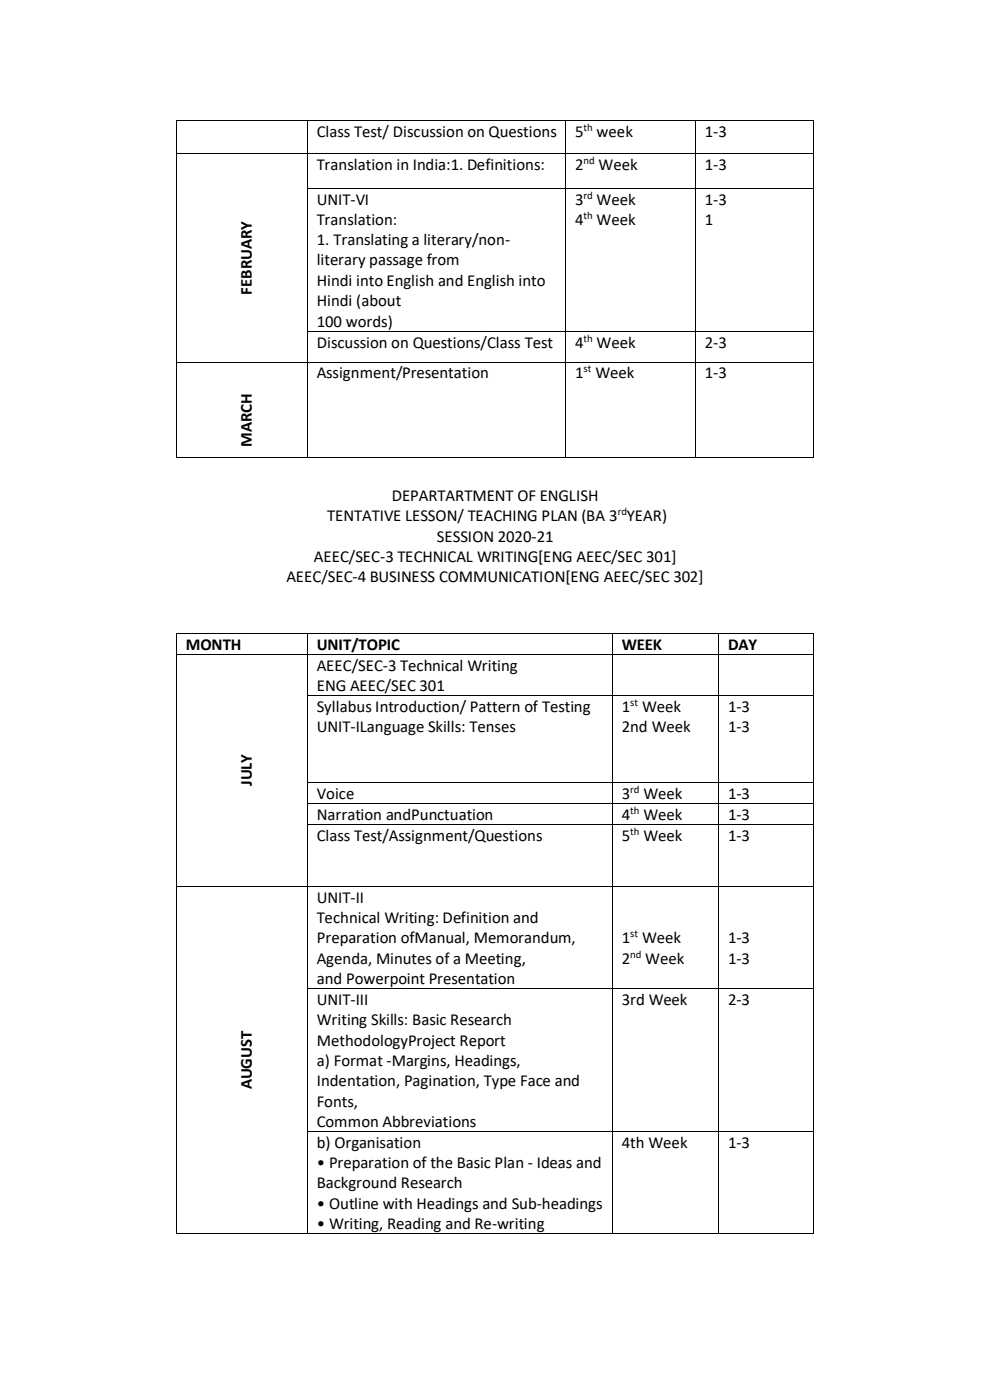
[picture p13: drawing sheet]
<svg xmlns="http://www.w3.org/2000/svg" width="210mm" height="297mm" viewBox="0 0 210 297" stroke-linecap="round" stroke-linejoin="round" font-family="sans-serif">
<defs><g id="words">
<g font-size="3.6">
<text x="67.2" y="29">Class Test/ Discussion on Questions</text>
<text x="122" y="29">5</text>
<text x="126.5" y="29">week</text>
<text x="149.5" y="29">1-3</text>
<text x="67.2" y="36">Translation in India:1. Definitions:</text>
<text x="122" y="36">2</text>
<text x="127" y="36">Week</text>
<text x="149.5" y="36">1-3</text>
<text x="67.2" y="43.4">UNIT-VI</text>
<text x="67.2" y="47.7">Translation:</text>
<text x="122" y="43.4">3</text>
<text x="122" y="47.7">4</text>
<text x="126.5" y="43.4">Week</text>
<text x="126.5" y="47.7">Week</text>
<text x="149.5" y="43.4">1-3</text>
<text x="149.5" y="47.7">1</text>
<text x="67.2" y="52">1. Translating a literary/non-</text>
<text x="67.2" y="56.3">literary passage from</text>
<text x="53.4" y="62.5" transform="rotate(-90 53.4 62.5)">FEBRUARY</text>
<text x="67.2" y="60.6">Hindi into English and English into</text>
<text x="67.2" y="65">Hindi (about</text>
<text x="67.2" y="69.3">100 words)</text>
<text x="67.2" y="73.8">Discussion on Questions/Class Test</text>
<text x="122" y="73.8">4</text>
<text x="126.5" y="73.8">Week</text>
<text x="149.5" y="73.8">2-3</text>
<text x="67.2" y="80.3">Assignment/Presentation</text>
<text x="122" y="80.3">1</text>
<text x="126.3" y="80.3">Week</text>
<text x="149.5" y="80.3">1-3</text>
<text x="53.4" y="94.9" transform="rotate(-90 53.4 94.9)">MARCH</text>
<text x="83.1" y="106.3">DEPARTARTMENT OF ENGLISH</text>
<text x="69.4" y="110.6">TENTATIVE LESSON/ TEACHING PLAN (BA 3 YEAR)</text>
<text x="66.6" y="119.2">AEEC/SEC-3 TECHNICAL WRITING[ENG AEEC/SEC 301]</text>
<text x="92.7" y="114.9">SESSION 2020-21</text>
<text x="60.7" y="123.6">AEEC/SEC-4 BUSINESS COMMUNICATION[ENG AEEC/SEC 302]</text>
<text x="39.4" y="137.8">MONTH</text>
<text x="67.2" y="137.8">UNIT/TOPIC</text>
<text x="131.9" y="137.8">WEEK</text>
<text x="154.4" y="137.8">DAY</text>
<text x="67.2" y="142.3">AEEC/SEC-3 Technical Writing</text>
<text x="67.2" y="146.6">ENG AEEC/SEC 301</text>
<text x="67.2" y="151.1">Syllabus Introduction/ Pattern of Testing</text>
<text x="67.2" y="155.3">UNIT-ILanguage Skills: Tenses</text>
<text x="131.9" y="151.1">1</text>
<text x="131.9" y="155.3">2nd Week</text>
<text x="136.2" y="151.1">Week</text>
<text x="154.4" y="151.1">1-3</text>
<text x="154.4" y="155.3">1-3</text>
<text x="53.4" y="166.8" transform="rotate(-90 53.4 166.8)">JULY</text>
<text x="67.2" y="169.5">Voice</text>
<text x="67.2" y="174">Narration andPunctuation</text>
<text x="131.9" y="169.5">3</text>
<text x="131.9" y="174">4</text>
<text x="136.4" y="169.5">Week</text>
<text x="136.4" y="174">Week</text>
<text x="154.4" y="169.5">1-3</text>
<text x="154.4" y="174">1-3</text>
<text x="67.2" y="178.4">Class Test/Assignment/Questions</text>
<text x="131.9" y="178.4">5</text>
<text x="136.4" y="178.4">Week</text>
<text x="154.4" y="178.4">1-3</text>
<text x="67.2" y="191.5">UNIT-II</text>
<text x="67.2" y="195.8">Technical Writing: Definition and</text>
<text x="67.2" y="200.1">Preparation ofManual, Memorandum,</text>
<text x="131.9" y="200.1">1</text>
<text x="136.2" y="200.1">Week</text>
<text x="154.4" y="200.1">1-3</text>
<text x="67.2" y="204.4">Agenda, Minutes of a Meeting,</text>
<text x="67.2" y="208.8">and Powerpoint Presentation</text>
<text x="131.9" y="204.4">2</text>
<text x="136.9" y="204.4">Week</text>
<text x="154.4" y="204.4">1-3</text>
<text x="67.2" y="213.3">UNIT-III</text>
<text x="131.9" y="213.3">3rd Week</text>
<text x="154.4" y="213.3">2-3</text>
<text x="67.2" y="217.5">Writing Skills: Basic Research</text>
<text x="67.2" y="221.8">MethodologyProject Report</text>
<text x="67.2" y="226.1">a) Format -Margins, Headings,</text>
<text x="53.4" y="231.1" transform="rotate(-90 53.4 231.1)">AUGUST</text>
<text x="67.2" y="230.4">Indentation, Pagination, Type Face and</text>
<text x="67.2" y="234.8">Fonts,</text>
<text x="67.2" y="239.1">Common Abbreviations</text>
<text x="67.2" y="243.6">b) Organisation</text>
<text x="131.9" y="243.6">4th Week</text>
<text x="154.4" y="243.6">1-3</text>
<text x="67.2" y="247.9">• Preparation of the Basic Plan - Ideas and</text>
<text x="67.2" y="252.1">Background Research</text>
<text x="67.2" y="256.4">• Outline with Headings and Sub-headings</text>
<text x="67.2" y="260.8">• Writing, Reading and Re-writing</text>
</g>
<g font-size="2.3">
<text x="123.7" y="27.7">th</text>
<text x="123.7" y="34.7">nd</text>
<text x="123.7" y="42.2">rd</text>
<text x="123.7" y="46.4">th</text>
<text x="123.7" y="72.5">th</text>
<text x="123.7" y="79">st</text>
<text x="131" y="109.3">rd</text>
<text x="133.7" y="149.8">st</text>
<text x="133.7" y="168.2">rd</text>
<text x="133.7" y="172.7">th</text>
<text x="133.7" y="177.2">th</text>
<text x="133.7" y="198.9">st</text>
<text x="133.7" y="203.2">nd</text>
</g>
</g></defs>
<g fill="#000">
<path d="M37.4 25.4h.1v.2h-.1z" fill-rule="evenodd"/>
<path d="M37.4 25.4h.1v.2h-.1z" fill-rule="evenodd"/>
<path d="M37.4 32.4h.1v.2h-.1z" fill-rule="evenodd"/>
<path d="M65.1 25.4h.2v.2h-.2z" fill-rule="evenodd"/>
<path d="M65.1 32.4h.2v.2h-.2z" fill-rule="evenodd"/>
<path d="M119.9 25.4h.2v.2h-.2z" fill-rule="evenodd"/>
<path d="M119.9 32.4h.2v.2h-.2z" fill-rule="evenodd"/>
<path d="M147.5 25.4h.1v.2h-.1z" fill-rule="evenodd"/>
<path d="M147.5 32.4h.1v.2h-.1z" fill-rule="evenodd"/>
<path d="M172.4 25.4h.2v.2h-.2z" fill-rule="evenodd"/>
<path d="M172.4 25.4h.2v.2h-.2z" fill-rule="evenodd"/>
<path d="M172.4 32.4h.2v.2h-.2z" fill-rule="evenodd"/>
<path d="M37.4 39.9h.1v.2h-.1z" fill-rule="evenodd"/>
<path d="M65.1 39.9h.2v.2h-.2z" fill-rule="evenodd"/>
<path d="M119.9 39.9h.2v.2h-.2z" fill-rule="evenodd"/>
<path d="M147.5 39.9h.1v.2h-.1z" fill-rule="evenodd"/>
<path d="M172.4 39.9h.2v.2h-.2z" fill-rule="evenodd"/>
<path d="M37.4 70.2h.1v.2h-.1z" fill-rule="evenodd"/>
<path d="M37.4 76.7h.1v.2h-.1z" fill-rule="evenodd"/>
<path d="M65.1 70.2h.2v.2h-.2z" fill-rule="evenodd"/>
<path d="M65.1 76.7h.2v.2h-.2z" fill-rule="evenodd"/>
<path d="M119.9 70.2h.2v.2h-.2z" fill-rule="evenodd"/>
<path d="M119.9 76.7h.2v.2h-.2z" fill-rule="evenodd"/>
<path d="M147.5 70.2h.1v.2h-.1z" fill-rule="evenodd"/>
<path d="M147.5 76.7h.1v.2h-.1z" fill-rule="evenodd"/>
<path d="M172.4 70.2h.2v.2h-.2z" fill-rule="evenodd"/>
<path d="M172.4 76.7h.2v.2h-.2z" fill-rule="evenodd"/>
<path d="M37.4 96.9h.1v.2h-.1z" fill-rule="evenodd"/>
<path d="M37.4 96.9h.1v.2h-.1z" fill-rule="evenodd"/>
<path d="M65.1 96.9h.2v.2h-.2z" fill-rule="evenodd"/>
<path d="M119.9 96.9h.2v.2h-.2z" fill-rule="evenodd"/>
<path d="M147.5 96.9h.1v.2h-.1z" fill-rule="evenodd"/>
<path d="M172.4 96.9h.2v.2h-.2z" fill-rule="evenodd"/>
<path d="M172.4 96.9h.2v.2h-.2z" fill-rule="evenodd"/>
<path d="M37.4 134.2h.1v.2h-.1z" fill-rule="evenodd"/>
<path d="M37.4 134.2h.1v.2h-.1z" fill-rule="evenodd"/>
<path d="M37.4 138.7h.1v.2h-.1z" fill-rule="evenodd"/>
<path d="M65.1 134.2h.2v.2h-.2z" fill-rule="evenodd"/>
<path d="M65.1 138.7h.2v.2h-.2z" fill-rule="evenodd"/>
<path d="M129.8 134.2h.2v.2h-.2z" fill-rule="evenodd"/>
<path d="M129.8 138.7h.2v.2h-.2z" fill-rule="evenodd"/>
<path d="M152.4 134.2h.1v.2h-.1z" fill-rule="evenodd"/>
<path d="M152.4 138.7h.1v.2h-.1z" fill-rule="evenodd"/>
<path d="M172.4 134.2h.2v.2h-.2z" fill-rule="evenodd"/>
<path d="M172.4 134.2h.2v.2h-.2z" fill-rule="evenodd"/>
<path d="M172.4 138.7h.2v.2h-.2z" fill-rule="evenodd"/>
<path d="M37.4 147.5h.1v.2h-.1z" fill-rule="evenodd"/>
<path d="M65.1 147.5h.2v.2h-.2z" fill-rule="evenodd"/>
<path d="M129.8 147.5h.2v.2h-.2z" fill-rule="evenodd"/>
<path d="M152.4 147.5h.1v.2h-.1z" fill-rule="evenodd"/>
<path d="M172.4 147.5h.2v.2h-.2z" fill-rule="evenodd"/>
<path d="M37.4 165.9h.1v.2h-.1z" fill-rule="evenodd"/>
<path d="M37.4 170.4h.1v.2h-.1z" fill-rule="evenodd"/>
<path d="M37.4 174.9h.1v.2h-.1z" fill-rule="evenodd"/>
<path d="M65.1 165.9h.2v.2h-.2z" fill-rule="evenodd"/>
<path d="M65.1 170.4h.2v.2h-.2z" fill-rule="evenodd"/>
<path d="M65.1 174.9h.2v.2h-.2z" fill-rule="evenodd"/>
<path d="M129.8 165.9h.2v.2h-.2z" fill-rule="evenodd"/>
<path d="M129.8 170.4h.2v.2h-.2z" fill-rule="evenodd"/>
<path d="M129.8 174.9h.2v.2h-.2z" fill-rule="evenodd"/>
<path d="M152.4 165.9h.1v.2h-.1z" fill-rule="evenodd"/>
<path d="M152.4 170.4h.1v.2h-.1z" fill-rule="evenodd"/>
<path d="M152.4 174.9h.1v.2h-.1z" fill-rule="evenodd"/>
<path d="M172.4 165.9h.2v.2h-.2z" fill-rule="evenodd"/>
<path d="M172.4 170.4h.2v.2h-.2z" fill-rule="evenodd"/>
<path d="M172.4 174.9h.2v.2h-.2z" fill-rule="evenodd"/>
<path d="M37.4 187.9h.1v.2h-.1z" fill-rule="evenodd"/>
<path d="M65.1 187.9h.2v.2h-.2z" fill-rule="evenodd"/>
<path d="M129.8 187.9h.2v.2h-.2z" fill-rule="evenodd"/>
<path d="M152.4 187.9h.1v.2h-.1z" fill-rule="evenodd"/>
<path d="M172.4 187.9h.2v.2h-.2z" fill-rule="evenodd"/>
<path d="M37.4 209.7h.1v.2h-.1z" fill-rule="evenodd"/>
<path d="M65.1 209.7h.2v.2h-.2z" fill-rule="evenodd"/>
<path d="M129.8 209.7h.2v.2h-.2z" fill-rule="evenodd"/>
<path d="M152.4 209.7h.1v.2h-.1z" fill-rule="evenodd"/>
<path d="M172.4 209.7h.2v.2h-.2z" fill-rule="evenodd"/>
<path d="M37.4 240h.1v.2h-.1z" fill-rule="evenodd"/>
<path d="M65.1 240h.2v.2h-.2z" fill-rule="evenodd"/>
<path d="M129.8 240h.2v.2h-.2z" fill-rule="evenodd"/>
<path d="M152.4 240h.1v.2h-.1z" fill-rule="evenodd"/>
<path d="M172.4 240h.2v.2h-.2z" fill-rule="evenodd"/>
<path d="M37.4 261.7h.1v.2h-.1z" fill-rule="evenodd"/>
<path d="M37.4 261.7h.1v.2h-.1z" fill-rule="evenodd"/>
<path d="M65.1 261.7h.2v.2h-.2z" fill-rule="evenodd"/>
<path d="M129.8 261.7h.2v.2h-.2z" fill-rule="evenodd"/>
<path d="M152.4 261.7h.1v.2h-.1z" fill-rule="evenodd"/>
<path d="M172.4 261.7h.2v.2h-.2z" fill-rule="evenodd"/>
<path d="M172.4 261.7h.2v.2h-.2z" fill-rule="evenodd"/>
</g>
<g fill="none" stroke="#000" stroke-width=".21">
<path d="M37.4 25.6v6.8M37.4 32.6v7.3M37.5 25.5h27.6M37.5 32.5h27.6M65.2 25.6v6.8M65.2 32.6v7.3M65.3 25.5h54.6M65.3 32.5h54.6M65.3 40h54.6M120 25.6v6.8M120 32.6v7.3M120.1 25.5h27.4"/>
<path d="M120.1 32.5h27.4M120.1 40h27.4M147.5 25.6v6.8M147.5 32.6v7.3M147.6 25.5h24.8M147.6 32.5h24.8M147.6 40h24.8M172.5 25.6v6.8M172.5 32.6v7.3M37.4 40.1v30.1M65.2 40.1v30.1M120 40.1v30.1"/>
<path d="M147.5 40.1v30.1M172.5 40.1v30.1M37.4 70.4v6.3M37.4 76.9v20M37.5 76.8h27.6M65.2 70.4v6.3M65.2 76.9v20M65.3 70.3h54.6M65.3 76.8h54.6M120 70.4v6.3M120 76.9v20M120.1 70.3h27.4"/>
<path d="M120.1 76.8h27.4M147.5 70.4v6.3M147.5 76.9v20M147.6 70.3h24.8M147.6 76.8h24.8M172.5 70.4v6.3M172.5 76.9v20M37.5 97h27.6M65.3 97h54.6M120.1 97h27.4M147.6 97h24.8M37.4 134.4v4.3"/>
<path d="M37.4 138.9v8.6M37.5 134.3h27.6M37.5 138.8h27.6M65.2 134.4v4.3M65.2 138.9v8.6M65.3 134.3h64.5M65.3 138.8h64.5M129.9 134.4v4.3M129.9 138.9v8.6M130 134.3h22.4M130 138.8h22.4M152.5 134.4v4.3"/>
<path d="M152.5 138.9v8.6M152.5 134.3h19.9M152.5 138.8h19.9M172.5 134.4v4.3M172.5 138.9v8.6M37.4 147.7v18.2M65.2 147.7v18.2M65.3 147.6h64.5M129.9 147.7v18.2M130 147.6h22.4M152.5 147.7v18.2M152.5 147.6h19.9"/>
<path d="M172.5 147.7v18.2M37.4 166.1v4.3M37.4 170.6v4.3M37.4 175.1v12.8M65.2 166.1v4.3M65.2 170.6v4.3M65.2 175.1v12.8M65.3 166h64.5M65.3 170.5h64.5M65.3 175h64.5M129.9 166.1v4.3M129.9 170.6v4.3"/>
<path d="M129.9 175.1v12.8M130 166h22.4M130 170.5h22.4M130 175h22.4M152.5 166.1v4.3M152.5 170.6v4.3M152.5 175.1v12.8M152.5 166h19.9M152.5 170.5h19.9M152.5 175h19.9M172.5 166.1v4.3M172.5 170.6v4.3"/>
<path d="M172.5 175.1v12.8M37.4 188.1v21.6M37.5 188h27.6M65.2 188.1v21.6M65.3 188h64.5M129.9 188.1v21.6M130 188h22.4M152.5 188.1v21.6M152.5 188h19.9M172.5 188.1v21.6M37.4 209.9v30.1M65.2 209.9v30.1"/>
<path d="M65.3 209.8h64.5M129.9 209.9v30.1M130 209.8h22.4M152.5 209.9v30.1M152.5 209.8h19.9M172.5 209.9v30.1M37.4 240.2v21.5M65.2 240.2v21.5M65.3 240.1h64.5M129.9 240.2v21.5M130 240.1h22.4M152.5 240.2v21.5"/>
<path d="M152.5 240.1h19.9M172.5 240.2v21.5M37.5 261.8h27.6M65.3 261.8h64.5M130 261.8h22.4M152.5 261.8h19.9"/>
</g>
<use href="#words"/>
</svg>
